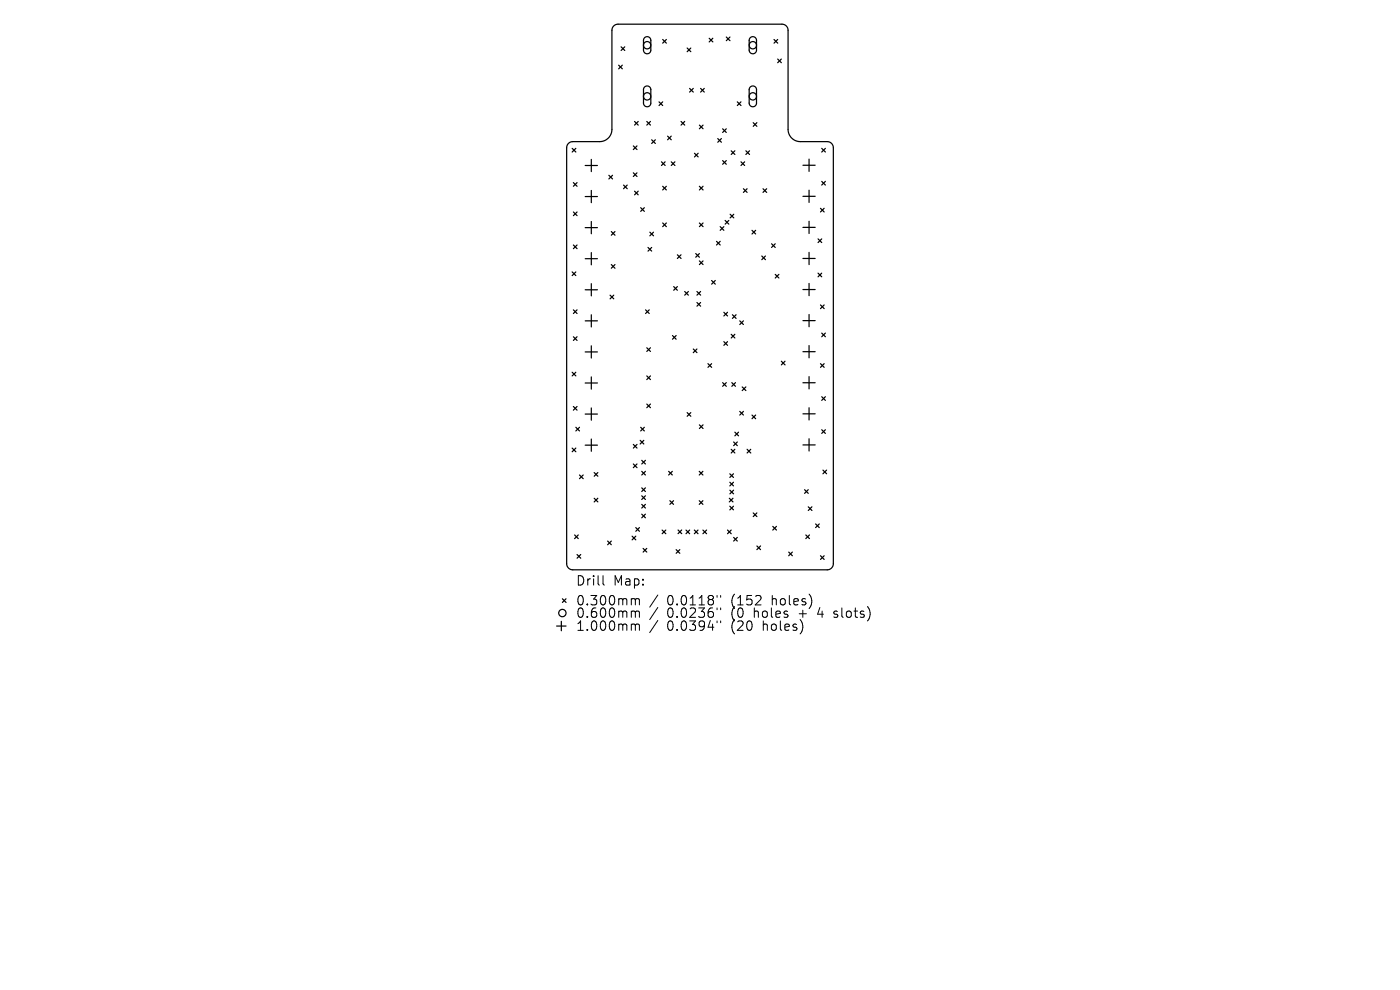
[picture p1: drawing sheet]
<svg xmlns="http://www.w3.org/2000/svg" width="297mm" height="210mm" viewBox="0 0 297 210" stroke-linecap="round" stroke-linejoin="round" font-family="sans-serif">
<defs><g id="words">
<g font-size="2.8">
<text x="122.1" y="124.5">Drill</text>
<text x="130.1" y="124.5">Map:</text>
<text x="122.1" y="128.7">0.300mm</text>
<text x="122.1" y="131.3">0.600mm</text>
<text x="141.5" y="128.7">0.0118&quot;</text>
<text x="141.5" y="131.3">0.0236&quot;</text>
<text x="155.3" y="128.7">(152</text>
<text x="155.3" y="131.3">(0</text>
<text x="160.2" y="131.3">holes</text>
<text x="164" y="128.7">holes)</text>
<text x="169.9" y="131.3">+</text>
<text x="174.1" y="131.3">4</text>
<text x="177.8" y="131.3">slots)</text>
<text x="122.1" y="134.1">1.000mm</text>
<text x="141.5" y="134.1">0.0394&quot;</text>
<text x="155.3" y="134.1">(20</text>
<text x="162.1" y="134.1">holes)</text>
</g>
</g></defs>
<g fill="none" stroke="#000" stroke-width=".26">
<path d="M130.2 5.5l.9-.4h34.8a1.3 1.3 0 0 1 1.3 1.3v21a2.6 2.6 0 0 0 2.6 2.6h5.7a1.3 1.3 0 0 1 1.3 1.3v88.3a1.3 1.3 0 0 1-1.3 1.3h-54a1.3 1.3 0 0 1-1.3-1.3v-88.3a1.3 1.3 0 0 1 1.3-1.3h5.7a2.6 2.6 0 0 0 2.6-2.6v-21zM131.2 13.8l.8 .8M131.8 9.9l.7 .8M132 13.8l-.8 .8M132.5 9.9l-.7 .8M136.7 8a.78 .78 0 0 1 .9-.2 .78 .78 0 0 1 .5 .8v2a.78 .78 0 0 1-.8 .8 .78 .78 0 0 1-.8-.8v-2.1zM136.7 18.5a.78 .78 0 0 1 .9-.2 .78 .78 0 0 1 .5 .7v2.9a.78 .78 0 0 1-.8 .7 .78 .78 0 0 1-.8-.7v-3zM140.6 8.4l.8 .8M141.4 8.4l-.8 .8M145.8 10.2l.8 .8M146.3 18.8l.8 .7M146.6 10.2l-.8 .8"/>
<path d="M147.1 18.8l-.8 .7M148.6 18.8l.8 .7M149.4 18.8l-.8 .7M150.4 8.1l.8 .8M151.2 8.1l-.8 .8M154.1 7.9l.8 .7M154.9 7.9l-.8 .7M159.2 8a.78 .78 0 0 1 .8-.2 .78 .78 0 0 1 .5 .8v2a.78 .78 0 0 1-.8 .8 .78 .78 0 0 1-.8-.8v-2.1zM159.2 18.5a.78 .78 0 0 1 .8-.2 .78 .78 0 0 1 .5 .7v2.9a.78 .78 0 0 1-.8 .7 .78 .78 0 0 1-.8-.7v-3zM164.2 8.4l.8 .8M165 8.4l-.8 .8M165 12.5l.8 .8"/>
<path d="M165.8 12.5l-.8 .8M121.4 31.5l.8 .7M121.6 38.7l.8 .8M122.2 31.5l-.8 .7M122.4 38.7l-.8 .8M124.1 35.1h2.6M125.4 33.8v2.6M129.2 37.2l.7 .8M129.9 37.2l-.7 .8M132.3 39.3l.8 .7M133.1 39.3l-.8 .7M134.4 31l.7 .7"/>
<path d="M134.4 36.7l.7 .7M134.6 25.8l.8 .7M135.1 31l-.7 .7M135.1 36.7l-.7 .7M135.4 25.8l-.8 .7M137.2 25.8l.8 .7M138 25.8l-.8 .7M138.3 29.7l.7 .7M139 29.7l-.7 .7M139.8 21.6l.8 .8M140.3 34.3l.8 .8M140.6 21.6l-.8 .8"/>
<path d="M140.6 39.5l.8 .8M141.1 34.3l-.8 .8M141.4 39.5l-.8 .8M141.6 28.9l.8 .8M142.4 28.9l-.8 .8M142.4 34.3l.8 .8M143.2 34.3l-.8 .8M144.5 25.8l.8 .7M145.3 25.8l-.8 .7M147.3 32.5l.8 .8M148.1 32.5l-.8 .8M148.4 39.5l.7 .8"/>
<path d="M148.4 26.5l.7 .8M149.1 39.5l-.7 .8M149.1 26.5l-.7 .8M152.3 29.4l.7 .8M153 29.4l-.7 .8M153.3 27.3l.8 .8M153.3 34.1l.8 .7M154.1 34.1l-.8 .7M154.1 27.3l-.8 .8M155.1 32l.8 .8M155.9 32l-.8 .8M156.4 21.6l.8 .8"/>
<path d="M157.2 34.3l.8 .8M157.2 21.6l-.8 .8M158 34.3l-.8 .8M158.2 32l.8 .8M159 32l-.8 .8M159.8 26l.8 .8M160.6 26l-.8 .8M170.3 35.1h2.6M171.6 33.8v2.5M174.3 31.5l.8 .7M174.3 38.5l.8 .8M175.1 38.5l-.8 .8"/>
<path d="M175.1 31.5l-.8 .7M121.4 57.7l.8 .8M121.6 45l.8 .7M121.6 52l.8 .8M122.2 57.7l-.8 .8M122.4 45l-.8 .7M122.4 52l-.8 .8M124.1 41.7h2.6M124.1 48.3h2.6M124.1 54.9h2.6M125.4 40.4v2.6M125.4 47v2.6"/>
<path d="M125.4 53.6v2.6M129.7 49.1l.8 .8M129.7 56.1l.8 .8M130.5 49.1l-.8 .8M130.5 56.1l-.8 .8M134.6 40.6l.8 .7M135.4 40.6l-.8 .7M135.9 44.1l.8 .7M136.7 44.1l-.8 .7M137.5 52.5l.8 .8M137.9 49.2l.7 .8M138.3 52.5l-.8 .8"/>
<path d="M138.6 49.2l-.7 .8M140.6 47.3l.8 .8M141.4 47.3l-.8 .8M143.7 54l.8 .8M144.5 54l-.8 .8M147.6 53.8l.8 .8M148.4 47.3l.7 .8M148.4 53.8l-.8 .8M148.4 55.3l.7 .8M149.1 55.3l-.7 .8M149.1 47.3l-.7 .8M151 59.5l.7 .8"/>
<path d="M151.7 59.5l-.7 .8M152 51.2l.8 .8M152.8 51.2l-.8 .8M152.8 48.1l.8 .8M153.6 48.1l-.8 .8M153.8 46.8l.8 .7M154.6 46.8l-.8 .7M154.9 45.4l.8 .8M155.7 45.4l-.8 .8M157.7 40l.8 .8M158.5 40l-.8 .8M159.5 48.9l.8 .7"/>
<path d="M160.3 48.9l-.8 .7M161.6 54.3l.8 .8M161.9 40l.7 .8M162.4 54.3l-.8 .8M162.6 40l-.7 .8M163.7 51.7l.8 .8M164.5 51.7l-.8 .8M164.5 58.2l.7 .8M165.2 58.2l-.7 .8M170.3 41.6h2.6M170.3 48.2h2.6M170.3 54.8h2.6"/>
<path d="M171.6 40.3v2.6M171.6 46.9v2.6M171.6 53.5v2.6M173.5 50.7l.8 .8M173.5 57.9l.8 .8M174.1 44.2l.7 .8M174.3 50.7l-.8 .8M174.3 57.9l-.8 .8M174.8 44.2l-.7 .8M121.4 79l.8 .7M121.6 65.7l.8 .8M121.6 71.4l.8 .8"/>
<path d="M122.2 79l-.8 .7M122.4 65.7l-.8 .8M122.4 71.4l-.8 .8M124.1 61.5h2.6M124.1 68.1h2.6M124.1 74.7h2.6M125.4 60.2v2.6M125.4 66.8v2.6M125.4 73.4v2.6M125.4 79.9v2.6M129.4 62.6l.8 .8M130.2 62.6l-.8 .8"/>
<path d="M137 65.7l.7 .8M137.2 73.8l.8 .8M137.2 79.7l.8 .8M137.7 65.7l-.7 .8M138 73.8l-.8 .8M138 79.7l-.8 .8M142.7 71.2l.7 .8M142.9 60.8l.8 .8M143.4 71.2l-.7 .8M143.7 60.8l-.8 .8M145.3 61.8l.7 .8M146 61.8l-.7 .8"/>
<path d="M147.1 74l.8 .8M147.9 74l-.8 .8M147.9 61.8l.7 .8M147.9 64.2l.7 .7M148.6 61.8l-.7 .8M148.6 64.2l-.7 .7M150.2 77.1l.8 .8M151 77.1l-.8 .8M153.6 66.2l.7 .8M153.6 72.5l.7 .8M154.3 66.2l-.7 .8M154.3 72.5l-.7 .8"/>
<path d="M155.1 70.9l.8 .8M155.4 66.8l.8 .7M155.9 70.9l-.8 .8M156.2 66.8l-.8 .7M156.9 68.1l.8 .7M157.7 68.1l-.8 .7M165.8 76.6l.7 .8M166.5 76.6l-.7 .8M170.3 61.4h2.6M170.3 68h2.6M170.3 74.6h2.6M171.6 60.1v2.6"/>
<path d="M171.6 66.7v2.6M171.6 73.3v2.6M171.6 79.9v2.6M174.1 64.7l.7 .8M174.1 77.1l.7 .8M174.3 70.7l.8 .7M174.8 64.7l-.7 .8M174.8 77.1l-.7 .8M175.1 70.7l-.8 .7M121.4 95.1l.8 .7M121.6 86.2l.8 .8M122.2 95.1l-.8 .7"/>
<path d="M122.2 90.6l.7 .8M122.4 86.2l-.8 .8M122.9 90.6l-.7 .8M124.1 81.2h2.6M124.1 87.8h2.6M124.1 94.4h2.6M125.4 86.5v2.6M125.4 93.1v2.6M134.4 94.3l.7 .8M134.4 98.4l.7 .8M135.1 94.3l-.7 .8M135.1 98.4l-.7 .8"/>
<path d="M135.8 93.4l.8 .8M135.9 90.6l.8 .8M136.1 100l.8 .8M136.1 97.6l.8 .8M136.6 93.4l-.8 .8M136.7 90.6l-.8 .8M136.9 100l-.8 .8M136.9 97.6l-.8 .8M137.2 85.7l.8 .8M138 85.7l-.8 .8M141.9 100l.7 .8M142.6 100l-.7 .8"/>
<path d="M145.8 87.5l.8 .8M146.6 87.5l-.8 .8M148.3 100l.8 .8M148.4 90.1l.7 .8M149.1 100l-.8 .8M149.1 90.1l-.7 .8M153.3 81.2l.8 .7M154.1 81.2l-.8 .7M155.1 95.3l.8 .8M155.2 81.2l.8 .7M155.6 93.8l.8 .7M155.9 95.3l-.8 .8"/>
<path d="M155.9 91.7l.8 .8M156 81.2l-.8 .7M156.4 93.8l-.8 .7M156.7 91.7l-.8 .8M156.9 87.3l.8 .7M157.5 82.1l.7 .8M157.7 87.3l-.8 .7M158.2 82.1l-.7 .8M158.5 95.3l.8 .8M159.3 95.3l-.8 .8M159.5 88l.8 .8M160.3 88l-.8 .8"/>
<path d="M170.3 94.4h2.6M170.3 81.2h2.6M170.3 87.8h2.6M171.6 86.5v2.6M171.6 93.1v2.6M174.3 84.2l.8 .7M174.3 91.2l.8 .7M174.6 99.7l.8 .8M175.1 84.2l-.8 .7M175.1 91.2l-.8 .7M175.4 99.7l-.8 .8M121.9 113.5l.8 .8"/>
<path d="M122.4 117.6l.8 .8M122.7 113.5l-.8 .8M122.9 100.8l.8 .7M123.2 117.6l-.8 .8M123.7 100.8l-.8 .7M126.1 100.2l.7 .8M126.1 105.7l.7 .8M126.8 100.2l-.7 .8M126.8 105.7l-.7 .8M128.9 114.8l.8 .8M129.7 114.8l-.8 .8M134.1 113.7l.8 .8"/>
<path d="M134.9 113.7l-.8 .8M134.9 111.9l.8 .8M135.7 111.9l-.8 .8M136.1 103.5l.8 .8M136.1 109.1l.8 .7M136.1 105.2l.8 .8M136.1 107l.8 .8M136.4 116.3l.8 .8M136.9 103.5l-.8 .8M136.9 109.1l-.8 .7M136.9 105.2l-.8 .8M136.9 107l-.8 .8"/>
<path d="M137.2 116.3l-.8 .8M140.5 112.4l.7 .8M141.2 112.4l-.7 .8M142.1 106.2l.8 .8M142.9 106.2l-.8 .8M143.4 116.6l.8 .8M143.8 112.4l.8 .8M144.2 116.6l-.8 .8M144.6 112.4l-.8 .8M145.5 112.4l.8 .8M146.3 112.4l-.8 .8M147.3 112.4l.8 .8"/>
<path d="M148.1 112.4l-.8 .8M148.3 106.2l.8 .8M149.1 106.2l-.8 .8M149.1 112.4l.8 .8M149.9 112.4l-.8 .8M154.3 112.4l.8 .8M154.7 105.7l.8 .8M154.8 102.3l.8 .8M154.8 100.5l.8 .8M154.8 107.4l.8 .8M154.8 104l.8 .8M155.1 112.4l-.8 .8"/>
<path d="M155.5 105.7l-.8 .8M155.6 102.3l-.8 .8M155.6 100.5l-.8 .8M155.6 107.4l-.8 .8M155.6 104l-.8 .8M155.6 114l.8 .8M156.4 114l-.8 .8M159.8 108.8l.8 .8M160.6 108.8l-.8 .8M160.6 115.8l.7 .8M161.3 115.8l-.7 .8M163.9 111.7l.8 .7"/>
<path d="M164.7 111.7l-.8 .7M167.3 117.1l.8 .8M168.1 117.1l-.8 .8M170.7 103.9l.8 .8M170.9 113.5l.8 .8M171.5 103.9l-.8 .8M171.5 107.5l.7 .8M171.7 113.5l-.8 .8M172.2 107.5l-.7 .8M173 111.1l.8 .8M173.8 111.1l-.8 .8M174.1 117.9l.7 .8"/>
<path d="M174.8 117.9l-.7 .8M118.1 132.8h2M119.1 131.8v2M119.3 127l.8 .8M120.1 127l-.8 .8"/>
<circle cx="137.3" cy="9.6" r=".78"/>
<circle cx="159.7" cy="9.6" r=".78"/>
<circle cx="137.3" cy="20.4" r=".78"/>
<circle cx="159.7" cy="20.4" r=".78"/>
<circle cx="119.3" cy="130" r=".78"/>
</g>
<g fill="none" stroke="#000" stroke-width=".21">
<path d="M127.9 122.1v1.7l.3 .3M134.2 127l.5 .1 .1 .2M134.2 129.6l.5 .1 .1 .2M134.2 132.4h.3l.3 .3M134.8 127.3l.3-.3 .4 .1 .1 1.2M134.8 127.3v1M134.8 129.9v1.1M134.8 132.7v1M134.8 129.9l.3-.3 .4 .1 .1 1.3M134.8 132.7l.3-.3 .4 .1 .1 1.2M139.5 126.2l-1.7 2.6M139.5 128.9l-1.7 2.5"/>
<path d="M139.5 131.6l-1.7 2.6M152.1 126.3v.4M152.1 129v.3M152.1 131.7v.4M152.9 126.3v.4M152.9 129v.3M152.9 131.7v.4M176.9 130.9l.2 .1M177 129.7v.5"/>
</g>
<use href="#words"/>
</svg>
